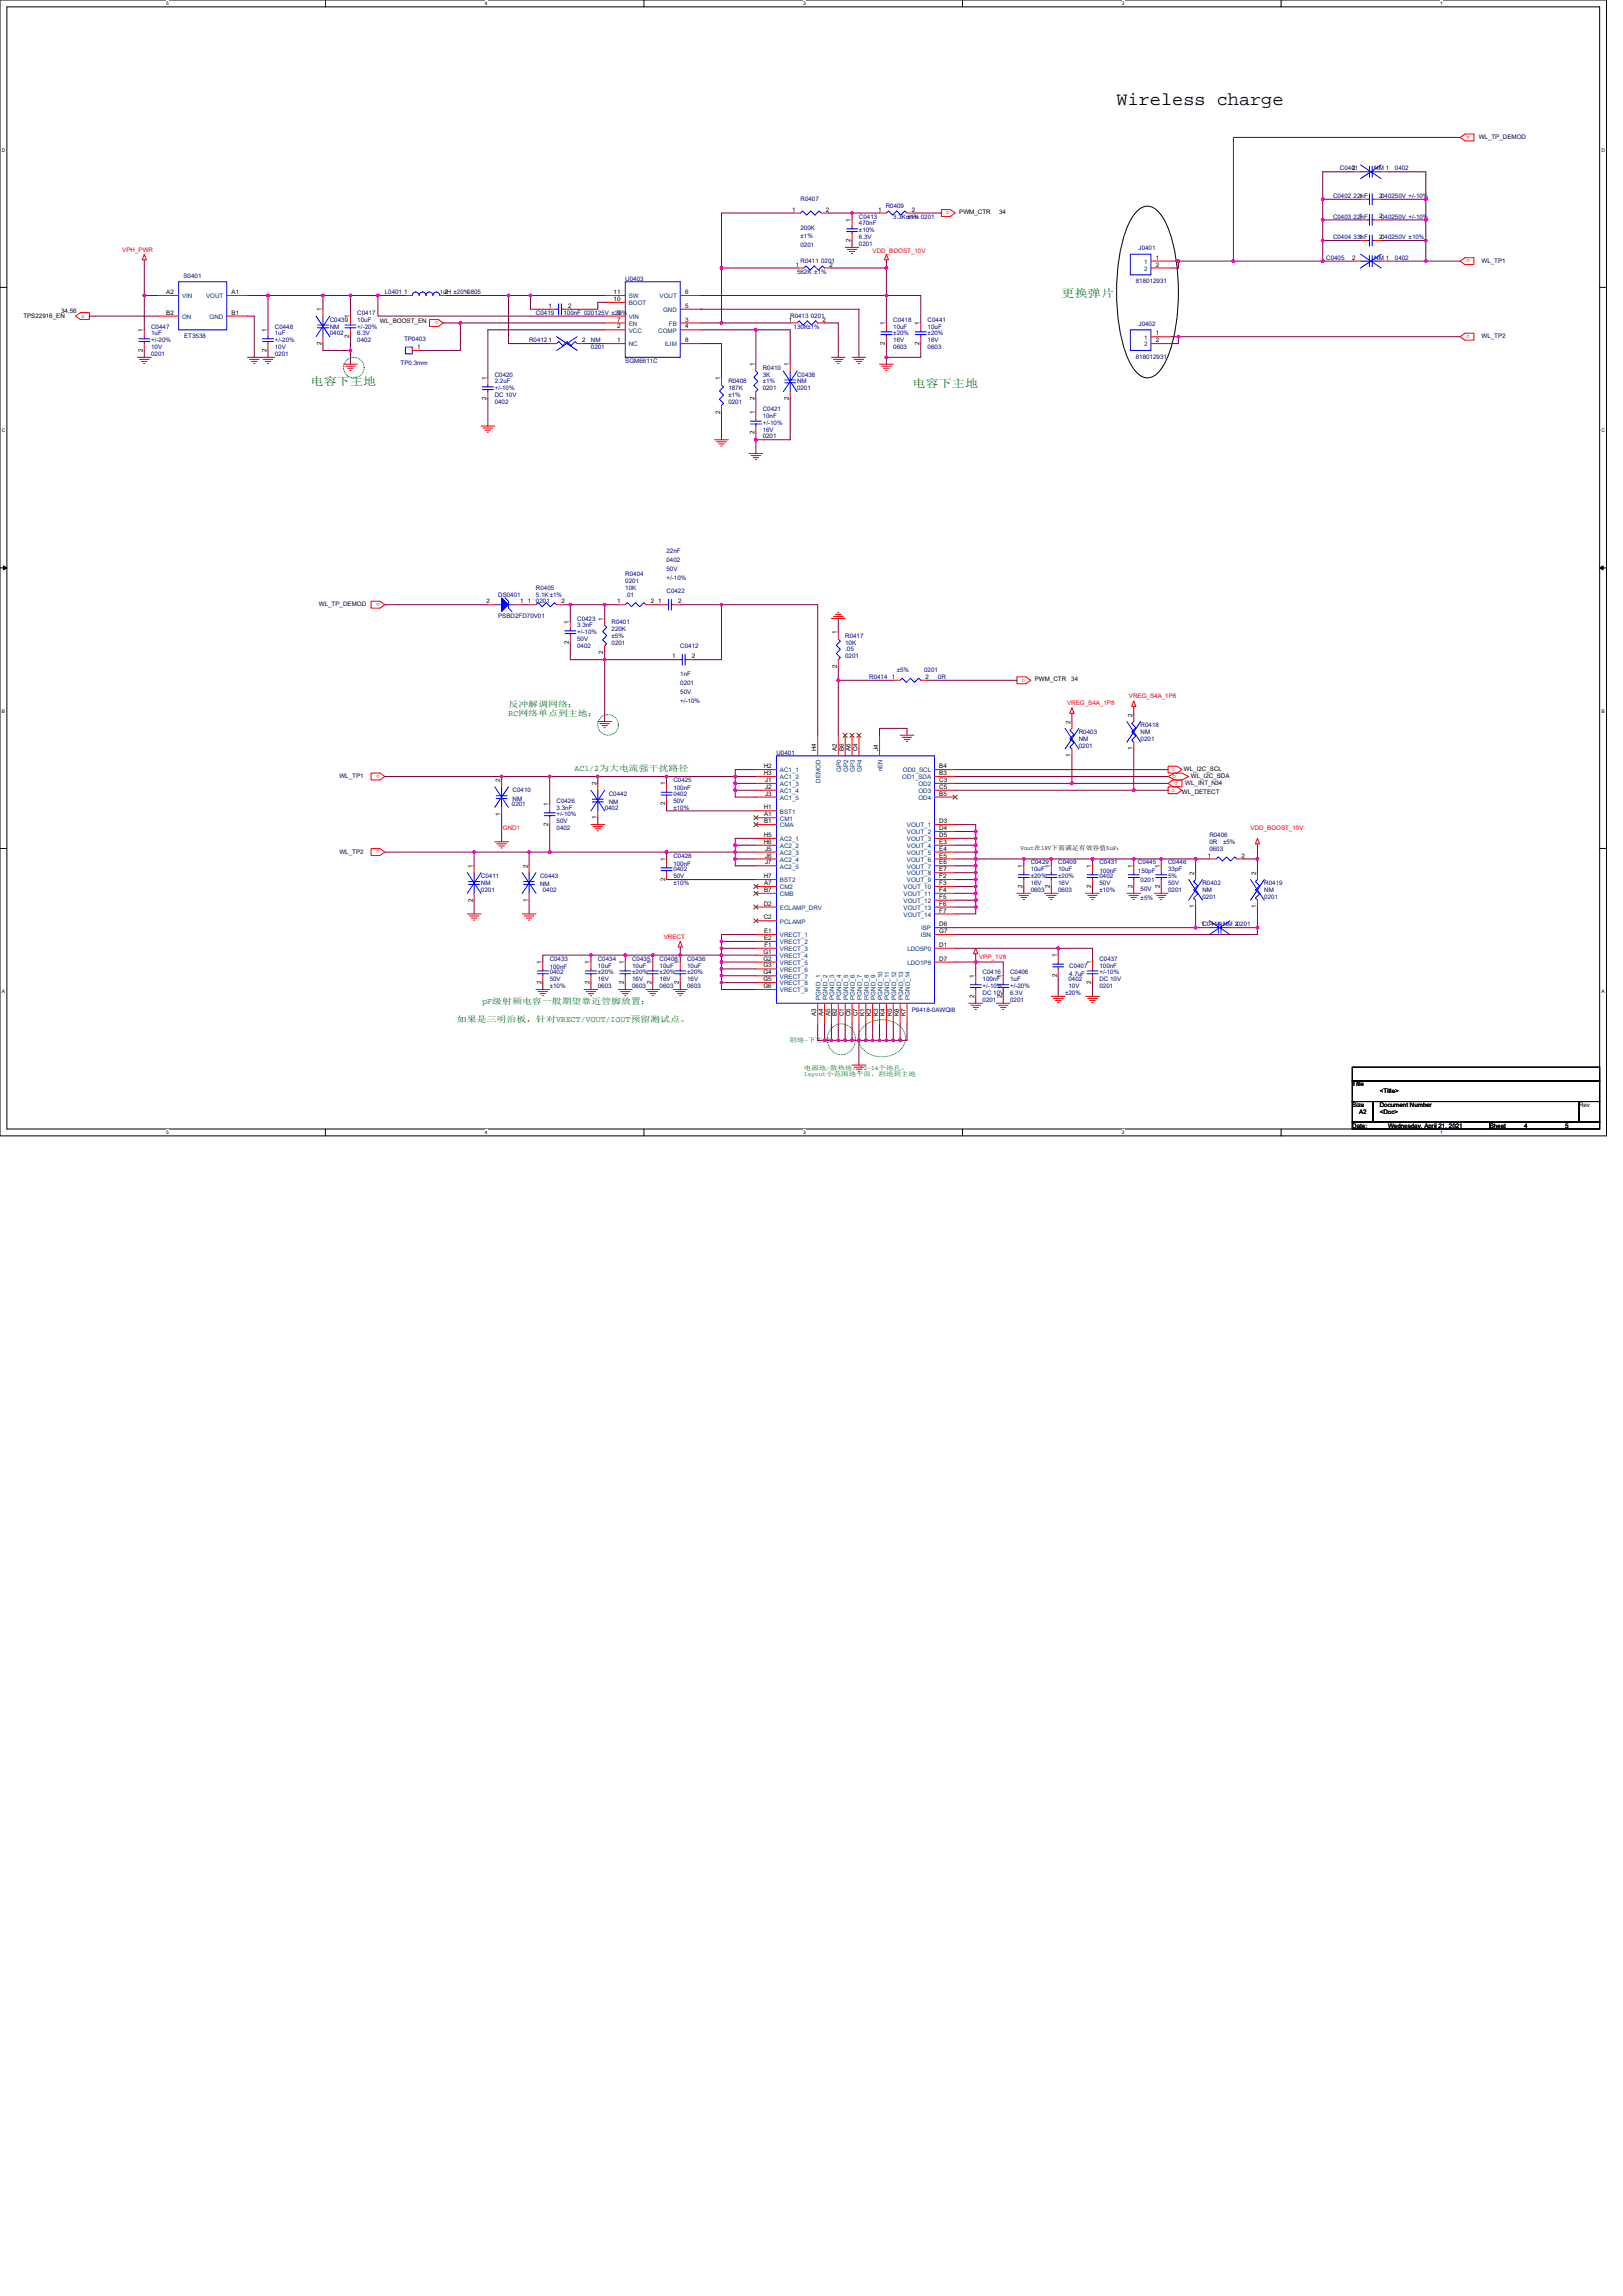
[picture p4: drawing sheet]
<svg xmlns="http://www.w3.org/2000/svg" width="210mm" height="297mm" viewBox="0 0 210 297" stroke-linecap="round" stroke-linejoin="round" font-family="sans-serif">
<defs><g id="words">
<text font-size="2.4" x="144.5" y="13.6">Wireless charge</text>
<g font-size="1.4" fill="#008000">
<text x="137.4" y="38.5">更换弹片</text>
<text x="40.2" y="49.9">电容下主地</text>
<text x="118.1" y="50">电容下主地</text>
</g>
<g font-size="1.1" fill="#008000">
<text x="65.8" y="91.5">反冲解调网络；</text>
<text x="65.8" y="92.6">RC网络单点到主地；</text>
<text x="74.3" y="99.8">AC1/2为大电流强干扰路径</text>
<text x="62.4" y="129.9">pF级射频电容一般期望靠近管脚放置；</text>
<text x="59.1" y="132.2">如果是三明治板，针对VRECT/VOUT/IOUT预留测试点。</text>
</g>
<g font-size=".8" fill="#f00">
<text x="190.2" y="17.6" transform="rotate(-180 190.2 17.6)">o</text>
<text x="122.9" y="27.3" transform="rotate(-180 122.9 27.3)">o</text>
<text x="15.8" y="32.5">VPH_PWR</text>
<text x="112.9" y="32.7">VDD_BOOST_10V</text>
<text x="190.2" y="33.6" transform="rotate(-180 190.2 33.6)">o</text>
<text x="10.5" y="41.1">o</text>
<text x="56.7" y="41.6" transform="rotate(-180 56.7 41.6)">o</text>
<text x="190.2" y="43.3" transform="rotate(-180 190.2 43.3)">o</text>
<text x="49.2" y="78" transform="rotate(-180 49.2 78)">o</text>
<text x="132.6" y="87.8" transform="rotate(-180 132.6 87.8)">o</text>
<text x="138.1" y="91.2">VREG_S4A_1P8</text>
<text x="146.1" y="90.3">VREG_S4A_1P8</text>
<text x="49.2" y="100.2" transform="rotate(-180 49.2 100.2)">o</text>
<text x="151.6" y="99.8">o</text>
<text x="151.8" y="100.7">o</text>
<text x="152.4" y="101.1" transform="rotate(-180 152.4 101.1)">o</text>
<text x="65.1" y="107.4">GND1</text>
<text x="151.6" y="102.4">o</text>
<text x="161.8" y="107.4">VDD_BOOST_10V</text>
<text x="49.2" y="110" transform="rotate(-180 49.2 110)">o</text>
<text x="85.9" y="121.4">VRECT</text>
<text x="126.7" y="124">VPP_1V8</text>
</g>
<g font-size=".8" fill="#000040">
<text x="191.3" y="18">WL_TP_DEMOD</text>
<text x="191.7" y="34">WL_TP1</text>
<text x="191.7" y="43.7">WL_TP2</text>
<text x="41.2" y="78.4">WL_TP_DEMOD</text>
<text x="43.9" y="100.6">WL_TP1</text>
<text x="153.4" y="101.5">WL_INT_N34</text>
<text x="43.9" y="110.4">WL_TP2</text>
</g>
<g font-size=".8" fill="#000080">
<text x="173.4" y="22.1">C0401</text>
<text x="177.8" y="22.1">NM 1</text>
<text x="180.5" y="22.1">0402</text>
<text x="103.6" y="26.1">R0407</text>
<text x="103.6" y="29.7">200K</text>
<text x="111.1" y="28.3">C0413</text>
<text x="111.1" y="29.2">470nF</text>
<text x="114.6" y="26.9">R0409</text>
<text x="115.6" y="28.3">3.3Kohm</text>
<text x="117.3" y="28.3">±1% 0201</text>
<text x="172.5" y="28.3">C0403 22nF</text>
<text x="172.5" y="25.6">C0402 22nF</text>
<text x="23.7" y="35.9">S0401</text>
<text x="103.1" y="35.4">562K ±1%</text>
<text x="103.6" y="30.9">±1%</text>
<text x="103.6" y="32">0201</text>
<text x="103.6" y="34.1">R0411</text>
<text x="106.2" y="34.1">0201</text>
<text x="111.1" y="31.8">0201</text>
<text x="111.1" y="30.9">6.3V</text>
<text x="111.1" y="30.1">±10%</text>
<text x="147.3" y="32.4">J0401</text>
<text x="171.6" y="33.6">C0405</text>
<text x="172.5" y="30.9">C0404 33nF</text>
<text x="177.8" y="33.6">NM 1</text>
<text x="180.5" y="33.6">0402</text>
<text x="42.7" y="41.6">C0439</text>
<text x="46.2" y="40.7">C0417</text>
<text x="46.2" y="41.6">10uF</text>
<text x="49.8" y="38.1">L0401</text>
<text x="56.9" y="38.1">1uH ±20%0805</text>
<text x="69.3" y="40.7">C0419</text>
<text x="72.9" y="40.7">100nF 020125V ±20%</text>
<text x="80.9" y="36.4">U0403</text>
<text x="102.2" y="41.2">R0413</text>
<text x="104.9" y="41.2">0201</text>
<text x="115.6" y="41.6">C0418</text>
<text x="120" y="41.6">C0441</text>
<text x="147" y="36.6">818012931</text>
<text x="19.6" y="42.5">C0447</text>
<text x="19.6" y="43.4">1uF</text>
<text x="19.6" y="46.1">0201</text>
<text x="19.6" y="45.2">10V</text>
<text x="19.6" y="44.3">+/-20%</text>
<text x="23.8" y="43.7">ET3538</text>
<text x="35.6" y="42.5">C0448</text>
<text x="35.6" y="43.4">1uF</text>
<text x="35.6" y="46.1">0201</text>
<text x="35.6" y="45.2">10V</text>
<text x="35.6" y="44.3">+/-20%</text>
<text x="42.7" y="42.5">NM</text>
<text x="42.7" y="43.4">0402</text>
<text x="46.2" y="44.3">0402</text>
<text x="46.2" y="43.4">6.3V</text>
<text x="46.2" y="42.5">+/-20%</text>
<text x="51.8" y="47.2">TP0.3mm</text>
<text x="52.3" y="44.1">TP0403</text>
<text x="68.5" y="44.3">R04121</text>
<text x="76.5" y="44.3">NM</text>
<text x="76.5" y="45.2">0201</text>
<text x="80.9" y="46.9">SGM6611C</text>
<text x="98.7" y="47.8">R0410</text>
<text x="102.7" y="42.5">130K±1%</text>
<text x="115.6" y="42.5">10uF</text>
<text x="115.6" y="45.2">0603</text>
<text x="115.6" y="44.3">16V</text>
<text x="115.6" y="43.4">±20%</text>
<text x="120" y="42.5">10uF</text>
<text x="120" y="45.2">0603</text>
<text x="120" y="44.3">16V</text>
<text x="120" y="43.4">±20%</text>
<text x="147" y="46.4">818012931</text>
<text x="147.3" y="42.1">J0402</text>
<text x="64" y="48.7">C0420</text>
<text x="64" y="49.6">2.2uF</text>
<text x="64" y="52.3">0402</text>
<text x="64" y="51.4">DC 10V</text>
<text x="64" y="50.5">+/-10%</text>
<text x="94.2" y="49.6">R0408</text>
<text x="94.2" y="50.5">187K</text>
<text x="94.2" y="51.4">±1%</text>
<text x="94.2" y="52.3">0201</text>
<text x="98.7" y="53.2">C0421</text>
<text x="98.7" y="48.7">3K</text>
<text x="98.7" y="49.6">±1%</text>
<text x="98.7" y="50.5">0201</text>
<text x="103.1" y="48.7">C0438</text>
<text x="103.1" y="49.6">NM</text>
<text x="103.1" y="50.5">0201</text>
<text x="98.7" y="54.1">10nF</text>
<text x="98.7" y="56.7">0201</text>
<text x="98.7" y="55.8">16V</text>
<text x="98.7" y="54.9">+/-10%</text>
<text x="86.2" y="71.6">22nF</text>
<text x="64.5" y="77.3">DS0401</text>
<text x="69.3" y="76.3">R0405</text>
<text x="69.3" y="77.2">5.1K±1%</text>
<text x="80.9" y="74.5">R0404</text>
<text x="80.9" y="76.3">10K</text>
<text x="80.9" y="77.2">.01</text>
<text x="80.9" y="75.4">0201</text>
<text x="86.2" y="76.7">C0422</text>
<text x="86.2" y="72.7">0402</text>
<text x="86.2" y="73.9">50V</text>
<text x="86.2" y="75">+/-10%</text>
<text x="64.5" y="79.9">PSBD2FD70V01</text>
<text x="69.3" y="78.1">0201</text>
<text x="74.7" y="80.3">C0423</text>
<text x="74.7" y="81.2">3.3nF</text>
<text x="74.7" y="83.8">0402</text>
<text x="74.7" y="82.9">50V</text>
<text x="74.7" y="82.1">+/-10%</text>
<text x="79.1" y="80.7">R0401</text>
<text x="79.1" y="81.6">220K</text>
<text x="79.1" y="82.5">±5%</text>
<text x="79.1" y="83.4">0201</text>
<text x="88" y="83.8">C0412</text>
<text x="109.3" y="82.5">R0417</text>
<text x="109.3" y="83.4">10K</text>
<text x="88" y="87.5">1nF</text>
<text x="88" y="88.6">0201</text>
<text x="88" y="89.8">50V</text>
<text x="109.3" y="84.3">.05</text>
<text x="109.3" y="85.2">0201</text>
<text x="112.5" y="87.8">R0414</text>
<text x="116" y="87">±5%</text>
<text x="119.6" y="87">0201</text>
<text x="121.3" y="87.8">0R</text>
<text x="88" y="90.9">+/-10%</text>
<text x="139.6" y="95">R0403</text>
<text x="139.6" y="95.8">NM</text>
<text x="147.6" y="94.1">R0418</text>
<text x="147.6" y="95">NM</text>
<text x="147.6" y="95.8">0201</text>
<text x="87.1" y="101.2">C0425</text>
<text x="100.5" y="97.7">U0401</text>
<text x="139.6" y="96.7">0201</text>
<text x="66.2" y="104.3">0201</text>
<text x="66.3" y="102.5">C0410</text>
<text x="66.3" y="103.6">NM</text>
<text x="72" y="103.8">C0426</text>
<text x="72" y="104.7">3.3nF</text>
<text x="72" y="107.4">0402</text>
<text x="72" y="106.5">50V</text>
<text x="72" y="105.6">+/-10%</text>
<text x="78.2" y="104.7">0402</text>
<text x="78.8" y="103">C0442</text>
<text x="78.8" y="104">NM</text>
<text x="87.1" y="102.2">100nF</text>
<text x="87.1" y="103">0402</text>
<text x="87.1" y="103.8">50V</text>
<text x="87.1" y="104.7">±10%</text>
<text x="62.2" y="113.6">C0411</text>
<text x="69.9" y="113.6">C0443</text>
<text x="87.1" y="111">C0428</text>
<text x="87.1" y="112">100nF</text>
<text x="87.1" y="112.7">0402</text>
<text x="87.1" y="113.6">50V</text>
<text x="133.3" y="111.8">C0429</text>
<text x="133.3" y="112.7">10uF</text>
<text x="133.3" y="113.6">±20%</text>
<text x="136.9" y="111.8">C0409</text>
<text x="136.9" y="112.7">10uF</text>
<text x="136.9" y="113.6">±20%</text>
<text x="142.2" y="111.8">C0431</text>
<text x="142.2" y="112.9">100nF</text>
<text x="142.2" y="113.6">0402</text>
<text x="147.2" y="111.8">C0445</text>
<text x="147.2" y="112.9">150pF</text>
<text x="151.1" y="111.8">C0446</text>
<text x="151.1" y="112.7">33pF</text>
<text x="151.1" y="113.6">5%</text>
<text x="156.5" y="108.3">R0406</text>
<text x="156.5" y="109.2">0R</text>
<text x="156.5" y="110.1">0603</text>
<text x="158.2" y="109.2">±5%</text>
<text x="62.2" y="114.5">NM</text>
<text x="62.2" y="115.4">0201</text>
<text x="69.9" y="114.7">NM</text>
<text x="70.2" y="115.4">0402</text>
<text x="87.1" y="114.5">±10%</text>
<text x="133.3" y="115.4">0603</text>
<text x="133.3" y="114.5">16V</text>
<text x="136.9" y="115.4">0603</text>
<text x="136.9" y="114.5">16V</text>
<text x="142.2" y="114.5">50V</text>
<text x="142.2" y="115.4">±10%</text>
<text x="147.6" y="114.1">0201</text>
<text x="147.6" y="115.2">50V</text>
<text x="147.6" y="116.4">±5%</text>
<text x="151.1" y="115.4">0201</text>
<text x="151.1" y="114.5">50V</text>
<text x="155.6" y="114.5">R0402</text>
<text x="155.6" y="115.4">NM</text>
<text x="155.6" y="116.3">0201</text>
<text x="163.6" y="114.5">R0419</text>
<text x="163.6" y="115.4">NM</text>
<text x="163.6" y="116.3">0201</text>
<text x="71.1" y="124.3">C0433</text>
<text x="71.1" y="125.4">100nF</text>
<text x="77.3" y="124.3">C0434</text>
<text x="77.3" y="125.2">10uF</text>
<text x="81.8" y="124.3">C0435</text>
<text x="81.8" y="125.2">10uF</text>
<text x="85.3" y="124.3">C0408</text>
<text x="85.3" y="125.2">10uF</text>
<text x="88.9" y="124.3">C0436</text>
<text x="88.9" y="125.2">10uF</text>
<text x="138.3" y="125.2">C0407</text>
<text x="142.2" y="124.3">C0437</text>
<text x="142.2" y="125.2">100nF</text>
<text x="71.1" y="126.1">0402</text>
<text x="71.1" y="127">50V</text>
<text x="71.1" y="127.8">±10%</text>
<text x="77.3" y="127.8">0603</text>
<text x="77.3" y="127">16V</text>
<text x="77.3" y="126.1">±20%</text>
<text x="81.8" y="127.8">0603</text>
<text x="81.8" y="127">16V</text>
<text x="81.8" y="126.1">±20%</text>
<text x="85.3" y="127.8">0603</text>
<text x="85.3" y="127">16V</text>
<text x="85.3" y="126.1">±20%</text>
<text x="88.9" y="127.8">0603</text>
<text x="88.9" y="127">16V</text>
<text x="88.9" y="126.1">±20%</text>
<text x="118" y="130.9">P9418-0AWQI8</text>
<text x="127.1" y="126.1">C0416</text>
<text x="127.1" y="127">100nF</text>
<text x="127.1" y="129.6">0201</text>
<text x="127.1" y="128.7">DC 10V</text>
<text x="127.1" y="127.8">+/-10%</text>
<text x="130.7" y="126.1">C0406</text>
<text x="130.7" y="127">1uF</text>
<text x="130.7" y="129.6">0201</text>
<text x="130.7" y="128.7">6.3V</text>
<text x="130.7" y="127.8">+/-20%</text>
<text x="137.8" y="128.7">±20%</text>
<text x="138.2" y="127">0402</text>
<text x="138.2" y="127.8">10V</text>
<text x="138.3" y="126.2">4.7uF</text>
<text x="142.2" y="127.8">0201</text>
<text x="142.2" y="127">DC 10V</text>
<text x="142.2" y="126.1">+/-10%</text>
</g>
<g font-size=".8">
<text x="175" y="22">2</text>
<text x="102.5" y="27.4">1</text>
<text x="106.9" y="27.4">2</text>
<text x="110.1" y="28.7" transform="rotate(-90 110.1 28.7)">1</text>
<text x="113.6" y="27.4">1</text>
<text x="118" y="27.4">2</text>
<text x="124.1" y="27.7">PWM_CTR</text>
<text x="129.3" y="27.7">34</text>
<text x="175.8" y="28.3">1</text>
<text x="175.8" y="25.6">1</text>
<text x="178.4" y="28.3">2040250V +/-10%</text>
<text x="178.4" y="25.6">2040250V +/-10%</text>
<text x="102.9" y="34.5">1</text>
<text x="107.3" y="34.5">2</text>
<text x="110.1" y="31.3" transform="rotate(-90 110.1 31.3)">2</text>
<text x="149.5" y="33.6">1</text>
<text x="149.5" y="34.5">2</text>
<text x="175" y="33.6">2</text>
<text x="175.8" y="30.9">1</text>
<text x="178.4" y="30.9">2040250V ±10%</text>
<text x="3" y="41.2">TPS22916_EN</text>
<text x="7.9" y="40.5">34,56</text>
<text x="21.5" y="38">A2</text>
<text x="21.5" y="40.7">B2</text>
<text x="30" y="40.7">B1</text>
<text x="30" y="38">A1</text>
<text x="41.6" y="40.3" transform="rotate(-90 41.6 40.3)">1</text>
<text x="45.2" y="41.2" transform="rotate(-90 45.2 41.2)">1</text>
<text x="49.2" y="41.8">WL_BOOST_EN</text>
<text x="52.3" y="38">1</text>
<text x="57.5" y="38">2</text>
<text x="70.9" y="39.8">1</text>
<text x="73.5" y="39.8">2</text>
<text x="79.4" y="38.9">10</text>
<text x="79.4" y="38">11</text>
<text x="79.8" y="41.6">7</text>
<text x="79.8" y="40.7">9</text>
<text x="88.6" y="39.8">5</text>
<text x="88.6" y="41.6">3</text>
<text x="88.6" y="38">6</text>
<text x="102.1" y="41.6">1</text>
<text x="106.4" y="41.6">2</text>
<text x="18.5" y="45.5" transform="rotate(-90 18.5 45.5)">2</text>
<text x="18.5" y="42.9" transform="rotate(-90 18.5 42.9)">1</text>
<text x="34.5" y="45.5" transform="rotate(-90 34.5 45.5)">2</text>
<text x="34.5" y="42.9" transform="rotate(-90 34.5 42.9)">1</text>
<text x="41.6" y="44.6" transform="rotate(-90 41.6 44.6)">2</text>
<text x="45.2" y="43.7" transform="rotate(-90 45.2 43.7)">2</text>
<text x="54" y="45.2">1</text>
<text x="75.3" y="44.3">2</text>
<text x="79.8" y="44.3">1</text>
<text x="79.8" y="42.5">2</text>
<text x="88.6" y="42.5">4</text>
<text x="88.6" y="44.3">8</text>
<text x="97.6" y="47.4" transform="rotate(-90 97.6 47.4)">1</text>
<text x="102.1" y="47.4" transform="rotate(-90 102.1 47.4)">1</text>
<text x="114.5" y="44.6" transform="rotate(-90 114.5 44.6)">2</text>
<text x="114.5" y="42" transform="rotate(-90 114.5 42)">1</text>
<text x="118.9" y="44.6" transform="rotate(-90 118.9 44.6)">2</text>
<text x="118.9" y="42" transform="rotate(-90 118.9 42)">1</text>
<text x="149.5" y="43.4">1</text>
<text x="149.5" y="44.3">2</text>
<text x="62.9" y="51.7" transform="rotate(-90 62.9 51.7)">2</text>
<text x="62.9" y="49.2" transform="rotate(-90 62.9 49.2)">1</text>
<text x="93.2" y="53.5" transform="rotate(-90 93.2 53.5)">2</text>
<text x="93.2" y="49.2" transform="rotate(-90 93.2 49.2)">1</text>
<text x="97.6" y="53.6" transform="rotate(-90 97.6 53.6)">1</text>
<text x="97.6" y="51.7" transform="rotate(-90 97.6 51.7)">2</text>
<text x="102.1" y="51.7" transform="rotate(-90 102.1 51.7)">2</text>
<text x="97.6" y="56.2" transform="rotate(-90 97.6 56.2)">2</text>
<text x="62.9" y="78">2</text>
<text x="67.3" y="78">1</text>
<text x="68.3" y="78">1</text>
<text x="72.6" y="78">2</text>
<text x="73.6" y="83.3" transform="rotate(-90 73.6 83.3)">2</text>
<text x="73.6" y="80.7" transform="rotate(-90 73.6 80.7)">1</text>
<text x="78" y="80.3" transform="rotate(-90 78 80.3)">1</text>
<text x="79.8" y="78">1</text>
<text x="84.2" y="78">2</text>
<text x="85.2" y="78">1</text>
<text x="87.7" y="78">2</text>
<text x="108.3" y="82.1" transform="rotate(-90 108.3 82.1)">1</text>
<text x="78" y="84.6" transform="rotate(-90 78 84.6)">2</text>
<text x="86.9" y="85.2">1</text>
<text x="89.5" y="85.2">2</text>
<text x="108.3" y="86.4" transform="rotate(-90 108.3 86.4)">2</text>
<text x="115.4" y="87.8">1</text>
<text x="119.7" y="87.8">2</text>
<text x="133.9" y="88.1">PWM_CTR</text>
<text x="138.6" y="88.1">34</text>
<text x="138.5" y="93.6" transform="rotate(-90 138.5 93.6)">2</text>
<text x="146.5" y="92.7" transform="rotate(-90 146.5 92.7)">2</text>
<text x="64.7" y="101.2" transform="rotate(-90 64.7 101.2)">2</text>
<text x="77.2" y="101.6" transform="rotate(-90 77.2 101.6)">2</text>
<text x="86" y="101.6" transform="rotate(-90 86 101.6)">1</text>
<text x="98.8" y="99.4">H2</text>
<text x="98.8" y="100.3">H3</text>
<text x="99" y="101.2">J1</text>
<text x="105.6" y="97.2" transform="rotate(-90 105.6 97.2)">H4</text>
<text x="108.3" y="97.2" transform="rotate(-90 108.3 97.2)">A2</text>
<text x="109.2" y="97.2" transform="rotate(-90 109.2 97.2)">B6</text>
<text x="110.1" y="97.2" transform="rotate(-90 110.1 97.2)">A6</text>
<text x="110.9" y="97.2" transform="rotate(-90 110.9 97.2)">C4</text>
<text x="113.6" y="97.2" transform="rotate(-90 113.6 97.2)">J4</text>
<text x="121.5" y="100.3">B3</text>
<text x="121.5" y="101.2">C3</text>
<text x="121.5" y="99.4">B4</text>
<text x="138.5" y="98" transform="rotate(-90 138.5 98)">1</text>
<text x="146.5" y="97.1" transform="rotate(-90 146.5 97.1)">1</text>
<text x="153.2" y="99.8">WL_I2C_SCL</text>
<text x="154.1" y="100.6">WL_I2C_SDA</text>
<text x="64.7" y="105.5" transform="rotate(-90 64.7 105.5)">1</text>
<text x="70.9" y="106.9" transform="rotate(-90 70.9 106.9)">2</text>
<text x="70.9" y="104.3" transform="rotate(-90 70.9 104.3)">1</text>
<text x="77.2" y="106" transform="rotate(-90 77.2 106)">1</text>
<text x="86" y="104.2" transform="rotate(-90 86 104.2)">2</text>
<text x="98.8" y="104.7">H1</text>
<text x="98.9" y="105.6">A1</text>
<text x="98.9" y="106.5">B1</text>
<text x="99" y="102.1">J2</text>
<text x="99" y="102.9">J3</text>
<text x="121.5" y="106.5">D3</text>
<text x="121.5" y="107.4">D4</text>
<text x="121.5" y="102.9">B5</text>
<text x="121.5" y="102.1">C5</text>
<text x="152.9" y="102.8">WL_DETECT</text>
<text x="61.2" y="112.3" transform="rotate(-90 61.2 112.3)">1</text>
<text x="68.3" y="112.3" transform="rotate(-90 68.3 112.3)">2</text>
<text x="86" y="114" transform="rotate(-90 86 114)">2</text>
<text x="86" y="111.4" transform="rotate(-90 86 111.4)">1</text>
<text x="98.8" y="108.3">H5</text>
<text x="98.8" y="109.2">H6</text>
<text x="98.8" y="113.6">H7</text>
<text x="99" y="110.1">J5</text>
<text x="99" y="110.9">J6</text>
<text x="99" y="111.8">J7</text>
<text x="121.5" y="108.3">D5</text>
<text x="121.5" y="109.2">E3</text>
<text x="121.5" y="110.1">E4</text>
<text x="121.5" y="110.9">E5</text>
<text x="121.5" y="111.8">E6</text>
<text x="121.5" y="112.7">E7</text>
<text x="121.5" y="113.6">F2</text>
<text x="132" y="110">Vout在19V下需满足有效容值5uF；</text>
<text x="132.3" y="112.3" transform="rotate(-90 132.3 112.3)">1</text>
<text x="135.8" y="112.3" transform="rotate(-90 135.8 112.3)">1</text>
<text x="141.2" y="112.3" transform="rotate(-90 141.2 112.3)">1</text>
<text x="146.5" y="112.3" transform="rotate(-90 146.5 112.3)">1</text>
<text x="150.1" y="112.3" transform="rotate(-90 150.1 112.3)">1</text>
<text x="154.5" y="113.2" transform="rotate(-90 154.5 113.2)">2</text>
<text x="156.3" y="110.9">1</text>
<text x="160.6" y="110.9">2</text>
<text x="162.5" y="113.2" transform="rotate(-90 162.5 113.2)">2</text>
<text x="61.2" y="116.6" transform="rotate(-90 61.2 116.6)">2</text>
<text x="68.3" y="116.6" transform="rotate(-90 68.3 116.6)">1</text>
<text x="98.8" y="118.9">C2</text>
<text x="98.8" y="117.2">D2</text>
<text x="98.9" y="114.5">A7</text>
<text x="98.9" y="115.4">B7</text>
<text x="121.5" y="119.8">D6</text>
<text x="121.5" y="114.5">F3</text>
<text x="121.5" y="115.4">F4</text>
<text x="121.5" y="116.3">F5</text>
<text x="121.5" y="117.2">F6</text>
<text x="121.5" y="118.1">F7</text>
<text x="132.3" y="114.9" transform="rotate(-90 132.3 114.9)">2</text>
<text x="135.8" y="114.9" transform="rotate(-90 135.8 114.9)">2</text>
<text x="141.2" y="114.9" transform="rotate(-90 141.2 114.9)">2</text>
<text x="146.5" y="114.9" transform="rotate(-90 146.5 114.9)">2</text>
<text x="150.1" y="114.9" transform="rotate(-90 150.1 114.9)">2</text>
<text x="154.5" y="117.5" transform="rotate(-90 154.5 117.5)">1</text>
<text x="155.4" y="119.8">1C0444 NM 0201</text>
<text x="159.8" y="119.8">2</text>
<text x="162.5" y="117.5" transform="rotate(-90 162.5 117.5)">1</text>
<text x="70" y="124.7" transform="rotate(-90 70 124.7)">1</text>
<text x="76.3" y="124.7" transform="rotate(-90 76.3 124.7)">1</text>
<text x="80.7" y="124.7" transform="rotate(-90 80.7 124.7)">1</text>
<text x="84.3" y="124.7" transform="rotate(-90 84.3 124.7)">1</text>
<text x="87.8" y="124.7" transform="rotate(-90 87.8 124.7)">1</text>
<text x="98.8" y="123.4">G1</text>
<text x="98.8" y="124.3">G2</text>
<text x="98.8" y="125.2">G3</text>
<text x="98.9" y="120.7">E1</text>
<text x="98.9" y="121.6">E2</text>
<text x="98.9" y="122.5">F1</text>
<text x="121.5" y="122.5">D1</text>
<text x="121.5" y="124.3">D7</text>
<text x="121.5" y="120.7">G7</text>
<text x="136.7" y="123.8" transform="rotate(-90 136.7 123.8)">1</text>
<text x="141.2" y="124.7" transform="rotate(-90 141.2 124.7)">1</text>
<text x="70" y="127.3" transform="rotate(-90 70 127.3)">2</text>
<text x="76.3" y="127.3" transform="rotate(-90 76.3 127.3)">2</text>
<text x="80.7" y="127.3" transform="rotate(-90 80.7 127.3)">2</text>
<text x="84.3" y="127.3" transform="rotate(-90 84.3 127.3)">2</text>
<text x="87.8" y="127.3" transform="rotate(-90 87.8 127.3)">2</text>
<text x="98.8" y="126.1">G4</text>
<text x="98.8" y="126.9">G5</text>
<text x="98.8" y="127.8">G6</text>
<text x="105.6" y="131.4" transform="rotate(-90 105.6 131.4)">A3</text>
<text x="106.5" y="131.4" transform="rotate(-90 106.5 131.4)">A4</text>
<text x="107.4" y="131.4" transform="rotate(-90 107.4 131.4)">A5</text>
<text x="108.3" y="131.4" transform="rotate(-90 108.3 131.4)">B2</text>
<text x="109.2" y="131.5" transform="rotate(-90 109.2 131.5)">C1</text>
<text x="110.1" y="131.5" transform="rotate(-90 110.1 131.5)">C6</text>
<text x="110.9" y="131.5" transform="rotate(-90 110.9 131.5)">C7</text>
<text x="111.8" y="131.4" transform="rotate(-90 111.8 131.4)">K1</text>
<text x="112.7" y="131.4" transform="rotate(-90 112.7 131.4)">K2</text>
<text x="113.6" y="131.4" transform="rotate(-90 113.6 131.4)">K3</text>
<text x="114.5" y="131.4" transform="rotate(-90 114.5 131.4)">K4</text>
<text x="115.4" y="131.4" transform="rotate(-90 115.4 131.4)">K5</text>
<text x="116.3" y="131.4" transform="rotate(-90 116.3 131.4)">K6</text>
<text x="117.2" y="131.4" transform="rotate(-90 117.2 131.4)">K7</text>
<text x="126.1" y="129.1" transform="rotate(-90 126.1 129.1)">2</text>
<text x="126.1" y="126.5" transform="rotate(-90 126.1 126.5)">1</text>
<text x="129.6" y="129.1" transform="rotate(-90 129.6 129.1)">2</text>
<text x="129.6" y="126.5" transform="rotate(-90 129.6 126.5)">1</text>
<text x="136.7" y="126.4" transform="rotate(-90 136.7 126.4)">2</text>
<text x="141.2" y="127.3" transform="rotate(-90 141.2 127.3)">2</text>
<text x="175" y="140.6">Title</text>
<text x="175" y="143.2">Size</text>
<text x="178.5" y="143.2">Document Number</text>
<text x="178.5" y="141.4">&lt;Title&gt;</text>
<text x="204.3" y="143.2">Rev</text>
<text x="175" y="145.9">Date:</text>
<text x="175.8" y="144.1">A2</text>
<text x="178.5" y="144.1">&lt;Doc&gt;</text>
<text x="179.6" y="145.9">Wednesday, April 21, 2021</text>
<text x="192.7" y="145.9">Sheet</text>
<text x="197.2" y="145.9">4</text>
<text x="202.5" y="145.9">5</text>
</g>
<g font-size=".8" fill="#004080">
<text x="148" y="34.1">1</text>
<text x="148" y="35">2</text>
<text x="23.6" y="38.6">VIN</text>
<text x="23.6" y="41.3">ON</text>
<text x="26.7" y="38.6">VOUT</text>
<text x="27.1" y="41.3">GND</text>
<text x="81.3" y="41.3">VIN</text>
<text x="81.3" y="39.5">BOOT</text>
<text x="81.3" y="38.6">SW</text>
<text x="85.3" y="38.6">VOUT</text>
<text x="85.8" y="40.4">GND</text>
<text x="81.3" y="44.8">NC</text>
<text x="81.3" y="43">VCC</text>
<text x="81.3" y="42.1">EN</text>
<text x="85.2" y="43">COMP</text>
<text x="86" y="44.8">ILIM</text>
<text x="86.5" y="42.1">FB</text>
<text x="148" y="43.9">1</text>
<text x="148" y="44.8">2</text>
<text x="100.9" y="99.9">AC1_1</text>
<text x="100.9" y="100.8">AC1_2</text>
<text x="100.9" y="101.7">AC1_3</text>
<text x="106.2" y="101.2" transform="rotate(-90 106.2 101.2)">DEMOD</text>
<text x="108.8" y="99.9" transform="rotate(-90 108.8 99.9)">GP0</text>
<text x="109.7" y="99.9" transform="rotate(-90 109.7 99.9)">GP2</text>
<text x="110.6" y="99.9" transform="rotate(-90 110.6 99.9)">GP3</text>
<text x="111.5" y="99.9" transform="rotate(-90 111.5 99.9)">GP4</text>
<text x="114.2" y="99.8" transform="rotate(-90 114.2 99.8)">nEN</text>
<text x="116.7" y="100.8">OD1_SDA</text>
<text x="116.8" y="99.9">OD0_SCL</text>
<text x="118.8" y="101.7">OD2</text>
<text x="100.9" y="106.2">CM1</text>
<text x="100.9" y="107">CMA</text>
<text x="100.9" y="105.3">BST1</text>
<text x="100.9" y="102.6">AC1_4</text>
<text x="100.9" y="103.5">AC1_5</text>
<text x="117.3" y="107">VOUT_1</text>
<text x="117.3" y="107.9">VOUT_2</text>
<text x="118.8" y="103.5">OD4</text>
<text x="118.8" y="102.6">OD3</text>
<text x="100.9" y="108.8">AC2_1</text>
<text x="100.9" y="109.7">AC2_2</text>
<text x="100.9" y="110.6">AC2_3</text>
<text x="100.9" y="111.5">AC2_4</text>
<text x="100.9" y="112.4">AC2_5</text>
<text x="117.3" y="108.8">VOUT_3</text>
<text x="117.3" y="109.7">VOUT_4</text>
<text x="117.3" y="110.6">VOUT_5</text>
<text x="117.3" y="111.5">VOUT_6</text>
<text x="117.3" y="112.4">VOUT_7</text>
<text x="117.3" y="113.3">VOUT_8</text>
<text x="100.9" y="115">CM2</text>
<text x="100.9" y="115.9">CMB</text>
<text x="100.9" y="119.5">PCLAMP</text>
<text x="100.9" y="117.7">ECLAMP_DRV</text>
<text x="100.9" y="114.2">BST2</text>
<text x="116.9" y="115">VOUT_10</text>
<text x="116.9" y="115.9">VOUT_11</text>
<text x="116.9" y="116.8">VOUT_12</text>
<text x="116.9" y="117.7">VOUT_13</text>
<text x="116.9" y="118.6">VOUT_14</text>
<text x="117.3" y="114.2">VOUT_9</text>
<text x="100.9" y="121.3">VRECT_1</text>
<text x="100.9" y="122.2">VRECT_2</text>
<text x="100.9" y="123">VRECT_3</text>
<text x="100.9" y="123.9">VRECT_4</text>
<text x="100.9" y="124.8">VRECT_5</text>
<text x="100.9" y="125.7">VRECT_6</text>
<text x="117.4" y="123">LDO5P0</text>
<text x="117.4" y="124.8">LDO1P8</text>
<text x="119.1" y="121.3">ISN</text>
<text x="119.2" y="120.4">ISP</text>
<text x="100.9" y="126.6">VRECT_7</text>
<text x="100.9" y="127.5">VRECT_8</text>
<text x="100.9" y="128.4">VRECT_9</text>
<text x="106.2" y="129.3" transform="rotate(-90 106.2 129.3)">PGND_1</text>
<text x="107.1" y="129.3" transform="rotate(-90 107.1 129.3)">PGND_2</text>
<text x="107.9" y="129.3" transform="rotate(-90 107.9 129.3)">PGND_3</text>
<text x="108.8" y="129.3" transform="rotate(-90 108.8 129.3)">PGND_4</text>
<text x="109.7" y="129.3" transform="rotate(-90 109.7 129.3)">PGND_5</text>
<text x="110.6" y="129.3" transform="rotate(-90 110.6 129.3)">PGND_6</text>
<text x="111.5" y="129.3" transform="rotate(-90 111.5 129.3)">PGND_7</text>
<text x="112.4" y="129.3" transform="rotate(-90 112.4 129.3)">PGND_8</text>
<text x="113.3" y="129.3" transform="rotate(-90 113.3 129.3)">PGND_9</text>
<text x="114.2" y="129.3" transform="rotate(-90 114.2 129.3)">PGND_10</text>
<text x="115.1" y="129.3" transform="rotate(-90 115.1 129.3)">PGND_11</text>
<text x="115.9" y="129.3" transform="rotate(-90 115.9 129.3)">PGND_12</text>
<text x="116.8" y="129.3" transform="rotate(-90 116.8 129.3)">PGND_13</text>
<text x="117.7" y="129.3" transform="rotate(-90 117.7 129.3)">PGND_14</text>
</g>
<g font-size=".8" fill="#008000">
<text x="102.1" y="134.8">割地-下主地；</text>
<text x="104" y="138.4">电源地/散热地，12-14个地孔。</text>
<text x="104" y="139.2">layout小范围地平面，割地到主地</text>
</g>
<g font-size=".6">
<text x="21.5" y=".7">5</text>
<text x="62.7" y=".7">4</text>
<text x="103.9" y=".7">3</text>
<text x="145.1" y=".7">2</text>
<text x="186.3" y=".7">1</text>
<text x=".2" y="19.6">D</text>
<text x="207.2" y="19.6">D</text>
<text x=".2" y="55.9">C</text>
<text x="207.2" y="55.9">C</text>
<text x=".2" y="92.2">B</text>
<text x="207.2" y="92.2">B</text>
<text x=".2" y="128.5">A</text>
<text x="207.2" y="128.5">A</text>
<text x="21.5" y="146.7">5</text>
<text x="62.7" y="146.7">4</text>
<text x="103.9" y="146.7">3</text>
<text x="145.1" y="146.7">2</text>
<text x="186.3" y="146.7">1</text>
</g>
</g></defs>
<path d="M0 0h207.8v147h-207.8zM.9 .9h206.1v145.2h-206.1z" fill="none" stroke="#000" stroke-width=".13"/>
<g fill="#fff">
<path d="M21.5 .1h.4v.7h-.4z"/>
<path d="M21.5 146.2h.4v.7h-.4z"/>
</g>
<path d="M42.1 0v.9M42.1 146.1v.9" fill="none" stroke="#000" stroke-width=".13"/>
<g fill="#fff">
<path d="M62.7 .1h.4v.7h-.4z"/>
<path d="M62.7 146.2h.4v.7h-.4z"/>
</g>
<path d="M83.3 0v.9M83.3 146.1v.9" fill="none" stroke="#000" stroke-width=".13"/>
<g fill="#fff">
<path d="M103.9 .1h.4v.7h-.4z"/>
<path d="M103.9 146.2h.4v.7h-.4z"/>
</g>
<path d="M124.5 0v.9M124.5 146.1v.9" fill="none" stroke="#000" stroke-width=".13"/>
<g fill="#fff">
<path d="M145.1 .1h.4v.7h-.4z"/>
<path d="M145.1 146.2h.4v.7h-.4z"/>
</g>
<path d="M165.7 0v.9M165.7 146.1v.9" fill="none" stroke="#000" stroke-width=".13"/>
<g fill="#fff">
<path d="M186.3 .1h.4v.7h-.4z"/>
<path d="M186.3 146.2h.4v.7h-.4z"/>
<path d="M.2 19h.5v.7h-.5z"/>
<path d="M207.2 19h.4v.7h-.4z"/>
<path d="M.2 55.3h.5v.7h-.5z"/>
<path d="M207.2 55.3h.4v.7h-.4z"/>
</g>
<path d="M0 37.2h.9M207 37.2h.8" fill="none" stroke="#000" stroke-width=".13"/>
<g fill="#fff">
<path d="M.2 91.6h.4v.7h-.4z"/>
<path d="M207.2 91.6h.4v.7h-.4z"/>
</g>
<path d="M0 73.5h.9M207 73.5h.8" fill="none" stroke="#000" stroke-width=".13"/>
<path d="M.4 73.2l.5 .3-.5 .2zM207 73.5l.4-.3v.5z" fill="#000" stroke="#000" stroke-width=".13"/>
<g fill="#fff">
<path d="M.2 127.9h.4v.7h-.4z"/>
<path d="M207.2 127.9h.4v.7h-.4z"/>
</g>
<path d="M146.9 27.5a1.82 1.82 0 0 1 3.1 0 12.6 12.6 0 0 1 2.1 6 27.4 27.4 0 0 1-.8 12.1 6.3 6.3 0 0 1-1.8 2.9 1.74 1.74 0 0 1-2.6-.5 12.6 12.6 0 0 1-2.1-5.9 27.5 27.5 0 0 1 .8-12.2l.8-1.7zM0 109.8h.9M207 109.8h.8M175 138.1h32v1.7h-32zM175 139.8h32v2.7h-32zM175 142.5h2.6v2.7h-2.6zM175 145.2h17.7v.9h-17.7zM177.6 142.5h26.7v2.7h-26.7zM192.7 145.2h14.3v.9h-14.3zM204.3 142.5h2.7v2.7h-2.7z" fill="none" stroke="#000" stroke-width=".13"/>
<g fill="none" stroke="#008000" stroke-width=".13">
<path d="M107.6 133a1.85 1.85 0 0 1 2.3-.2 1.85 1.85 0 0 1 .7 2.2 1.81 1.81 0 0 1-2 1.4 1.81 1.81 0 0 1-1.6-1.9l.1-.6zM111.7 132.8a3.6 3.6 0 0 1 5.2 .5 2.17 2.17 0 0 1-1.5 3.2 3.3 3.3 0 0 1-4.3-1.6 2.01 2.01 0 0 1 .6-2.1z"/>
<circle cx="45.8" cy="47.6" r="1.33"/>
<circle cx="78.7" cy="93.8" r="1.33"/>
</g>
<g fill="none" stroke="#f00" stroke-width=".13">
<path d="M188.9 17.8l.6-.5h1.2v.9h-1.2zM18.7 33.6v.2M18.7 32.9l.2 .7h-.5zM20.4 38.2h2.7M29.3 38.2h2.7M52.5 38.2h.8M56.9 38.2h.9M78.2 39.1h2.7M78.2 38.2h2.7M88 38.2h2.7M102.7 27.6h.9M103.1 34.7h.9"/>
<path d="M106.2 27.6h.9M106.7 34.7h.9M109.3 32h1.8M109.6 32.3h1.3M109.9 32.5h.7M110.1 32.8h.2M110.2 28.4v.9M110.2 30.2v.9M113.8 27.6h.9M114.7 33.6v.2M114.7 32.9l.2 .7h-.5zM117.3 27.6h.9"/>
<path d="M121.8 27.1h1.1l.7 .5-.7 .4h-1.1zM148.9 33.8h2.7M148.9 34.7h2.7M175.1 33.8h.9M175.1 22.2h.9M176 28.4h.9M176 25.8h.9M176 31.1h.9M177.8 28.4h.9M177.8 25.8h.9M177.8 31.1h.9M178.7 33.8h.9"/>
<path d="M178.7 22.2h.9M188.9 33.8l.6-.5h1.2v.9h-1.2zM9.8 40.9l.6-.5h1.2v.9h-1.2zM17.8 46.2h1.8M18 46.5h1.3M18.3 46.8h.7M18.6 47h.2M18.7 42.7v.9M18.7 44.4v.9M20.4 40.9h2.7M29.3 40.9h2.7M32 46.2h3.6"/>
<path d="M32.3 46.5h1.2M32.5 46.8h.7M32.8 47h.2M34 46.5h1.3M34.3 46.8h.7M34.6 47h.2M34.7 42.7v.9M34.7 44.4v.9M41.8 40v.9M41.8 43.6v.8M44.4 47.1h1.8M44.7 47.4h1.3"/>
<path d="M45 47.7h.7M45.3 47.9h.1M45.3 40.9v.9M45.3 42.7v.9M53.3 45.3h.9M55.6 41.3h1.1l.6 .5-.6 .4h-1.1zM62.2 55.1h1.8M62.5 55.4h1.2M62.8 55.7h.7M63 55.9h.2M63.1 48.9v.9M63.1 50.7v.9"/>
<path d="M71.1 40h.9M71.1 44.4h.9M72.9 40h.9M74.7 44.4h.9M78.2 44.4h2.7M78.2 42.7h2.7M78.2 41.8h2.7M78.2 40.9h2.7M88 41.8h2.7M88 42.7h2.7M88 40h2.7M88 44.4h2.7"/>
<path d="M92.5 56.9h1.7M92.7 57.2h1.3M93 57.4h.7M93.3 57.7h.1M93.3 48.9v.9M93.3 52.5v.8M96.9 58.7h1.8M97.2 58.9h1.2M97.4 59.2h.7M97.7 59.5h.2M97.8 53.3v.9M97.8 55.1v.9"/>
<path d="M97.8 47.1v.9M97.8 50.7v.9M102.2 47.1v.9M102.2 50.7v.9M102.2 41.8h.9M105.8 41.8h.9M107.6 46.2h1.7M107.8 46.5h1.3M108.1 46.8h.7M108.4 47h.1M110.2 46.2h1.8M110.5 46.5h1.2"/>
<path d="M110.8 46.8h.7M111 47h.2M113.8 47.1h1.8M114.1 47.4h1.2M114.3 47.7h.7M114.6 47.9h.2M114.7 41.8v.9M114.7 43.6v.8M119.1 41.8v.9M119.1 43.6v.8M148.9 43.6h2.7M148.9 44.4h2.7"/>
<path d="M188.9 43.6l.6-.5h1.2v.9h-1.2zM48 77.8h1.2l.6 .4-.6 .5h-1.2zM63.1 78.2h.9M66.7 78.2h.9M68.5 78.2h.8M72 78.2h.9M80 78.2h.9M83.6 78.2h.9M85.3 78.2h.9M87.1 78.2h.9M107.8 79.7h1.3M108.1 79.5h.7"/>
<path d="M108.4 79.2h.1M73.8 80.5v.8M73.8 82.2v.9M77.3 93.3h1.8M77.6 93.6h1.3M77.9 93.9h.7M78.1 94.1h.2M78.2 80v.9M78.2 83.6v.9M87.1 85.3h.9M88.9 85.3h.9M97.8 99.6h2.7"/>
<path d="M105.8 95.1v2.7M107.6 80h1.7M108.5 95.1v2.7M108.5 81.8v.9M108.5 85.3v.9M109.3 95.1v2.7M110.2 95.1v2.7M111.1 95.1v2.7M113.8 95.1v2.7M115.6 88h.9M116.5 95.1h1.7M116.7 95.4h1.3"/>
<path d="M117 95.7h.7M117.3 95.9h.1M119.1 88h.9M120.9 99.6h2.7M131.6 87.6h1.1l.6 .4-.6 .5h-1.1zM138.7 92.3v.2M138.7 96.9v.9M138.7 93.3v.9M138.7 91.6l.3 .7h-.6zM146.7 91.4v.2M146.7 96v.9M146.7 92.5v.8"/>
<path d="M146.7 90.7l.3 .7h-.6zM151.1 99.1h1.2l.6 .5-.6 .4h-1.2zM48 100h1.2l.6 .5-.6 .4h-1.2zM48 109.8h1.2l.6 .4-.6 .5h-1.2zM60.5 118.2h1.7M60.7 118.5h1.3M61 118.8h.7M61.3 119h.1M61.3 112v.9M61.3 115.6v.9M64 108.9h1.8M64.3 109.2h1.2"/>
<path d="M64.5 109.4h.8M64.8 109.7h.2M64.9 104.5v.8M64.9 100.9v.9M67.6 118.2h1.7M67.8 118.5h1.3M68.1 118.8h.7M68.4 119h.1M68.5 115.6v.9M68.5 112v.9M71.1 104v.9M71.1 105.8v.9"/>
<path d="M76.5 106.7h1.7M76.7 106.9h1.3M77 107.2h.7M77.3 107.5h.1M77.3 104.9v.9M77.3 101.3v.9M86.2 111.1v.9M86.2 112.9v.9M86.2 101.3v.9M86.2 103.1v.9M97.8 105.8h2.7M97.8 114.7h2.7"/>
<path d="M97.8 106.7h2.7M97.8 115.6h2.7M97.8 119.1h2.7M97.8 117.3h2.7M97.8 104.9h2.7M97.8 100.5h2.7M97.8 108.5h2.7M97.8 109.3h2.7M97.8 113.8h2.7M97.8 101.3h2.7M97.8 102.2h2.7M97.8 103.1h2.7"/>
<path d="M97.8 110.2h2.7M97.8 111.1h2.7M97.8 112h2.7M120.9 100.5h2.7M120.9 103.1h2.7M120.9 101.3h2.7M120.9 102.2h2.7M120.9 106.7h2.7M120.9 107.6h2.7M120.9 108.5h2.7M120.9 109.3h2.7M120.9 110.2h2.7"/>
<path d="M120.9 111.1h2.7M120.9 112h2.7M120.9 112.9h2.7M120.9 113.8h2.7M120.9 114.7h2.7M120.9 115.6h2.7M120.9 116.5h2.7M120.9 117.3h2.7M120.9 118.2h2.7M131.6 115.6h1.7M131.8 115.8h1.3M132.1 116.1h.7"/>
<path d="M132.4 116.4h.1M132.5 112v.9M132.5 113.8v.9M135.1 115.6h1.8M135.4 115.8h1.2M135.7 116.1h.7M135.9 116.4h.2M136 112v.9M136 113.8v.9M140.5 115.6h1.7M140.7 115.8h1.3M141 116.1h.7"/>
<path d="M141.3 116.4h.1M141.4 112v.9M141.4 113.8v.9M145.8 115.6h1.8M146.1 115.8h1.2M146.3 116.1h.7M146.6 116.4h.2M146.7 112v.9M146.7 113.8v.9M149.4 115.6h1.7M149.6 115.8h1.3M149.9 116.1h.7"/>
<path d="M150.2 116.4h.1M150.2 112v.9M150.2 113.8v.9M151.1 100.5l.9-.5h.9l.9 .5-.9 .4h-.9zM151.1 101.3l.7-.4h1.1v.9h-1.1zM151.1 101.8h1.2l.6 .4-.6 .5h-1.2zM154.7 116.5v.8M154.7 112.9v.9M156.5 111.1h.9M160 111.1h.9M162.7 108.5l.3 .7h-.6zM162.7 109.2v.1"/>
<path d="M162.7 116.5v.8M162.7 112.9v.9M69.3 128h1.8M69.6 128.3h1.3M69.9 128.5h.7M70.1 128.8h.2M70.2 124.5v.8M70.2 126.2v.9M75.6 128h1.7M75.8 128.3h1.3M76.1 128.5h.7M76.4 128.8h.1"/>
<path d="M76.5 124.5v.8M76.5 126.2v.9M80 128h1.8M80.3 128.3h1.2M80.5 128.5h.8M80.8 128.8h.2M80.9 124.5v.8M80.9 126.2v.9M83.6 128h1.7M83.8 128.3h1.3M84.1 128.5h.7M84.4 128.8h.1"/>
<path d="M84.5 124.5v.8M84.5 126.2v.9M87.1 128h1.8M87.4 128.3h1.2M87.7 128.5h.7M87.9 128.8h.2M88 121.8l.3 .7h-.6zM88 122.5v.2M88 124.5v.8M88 126.2v.9M97.8 120.9h2.7M97.8 121.8h2.7"/>
<path d="M97.8 122.7h2.7M97.8 123.6h2.7M97.8 124.5h2.7M97.8 125.3h2.7M97.8 126.2h2.7M97.8 127.1h2.7M97.8 128h2.7M105.8 129.8v2.7M106.7 129.8v2.7M107.6 129.8v2.7M108.5 129.8v2.7M109.3 129.8v2.7"/>
<path d="M110.2 137.8h1.8M110.2 129.8v2.7M110.5 138.1h1.2M110.8 138.3h.7M111 138.6h.2M111.1 129.8v2.7M112 129.8v2.7M112.9 129.8v2.7M113.8 129.8v2.7M114.7 129.8v2.7M115.6 129.8v2.7M116.5 129.8v2.7"/>
<path d="M117.3 129.8v2.7M120.9 122.7h2.7M120.9 120h2.7M120.9 124.5h2.7M120.9 120.9h2.7M125.3 129.8h1.8M125.6 130.1h1.3M125.9 130.3h.7M126.1 130.6h.2M126.2 123.4v.2M126.2 126.2v.9M126.2 128v.9"/>
<path d="M126.2 122.7l.3 .7h-.5zM128.9 129.8h1.8M129.2 130.1h1.2M129.4 130.3h.7M129.7 130.6h.2M129.8 126.2v.9M129.8 128v.9M136 128.9h1.8M136.3 129.2h1.2M136.6 129.4h.7M136.8 129.7h.2M136.9 123.6v.9"/>
<path d="M136.9 125.3v.9M140.5 128.9h1.7M140.7 129.2h1.3M141 129.4h.7M141.3 129.7h.1M141.4 124.5v.8M141.4 126.2v.9M155.6 120h.9M159.1 120h.9"/>
</g>
<g fill="none" stroke="#00f" stroke-width=".13">
<path d="M23.1 36.4h6.2v6.3h-6.2zM53.3 38.2a.44 .44 0 0 1 .5-.4 .44 .44 0 0 1 .4 .4M54.2 38.2a.44 .44 0 0 1 .5-.4 .44 .44 0 0 1 .4 .4 .44 .44 0 0 1 .5-.4 .44 .44 0 0 1 .4 .4M56 38.2a.44 .44 0 0 1 .4-.4 .44 .44 0 0 1 .5 .4M72.3 39.3v1.4M72.6 39.3v1.4M80.9 36.4h7.1v9.8h-7.1zM106.2 27.6l-.2-.3-.6 .5-.5-.5-.5 .5-.6-.5-.2 .3M106.7 34.7l-.3-.3-.5 .5-.6-.5-.5 .5-.5-.5-.3 .3M109.5 29.6h1.4M109.5 30h1.4M110.2 29.3v.3"/>
<path d="M110.2 30v.2M114.7 27.6l.2-.3 .6 .5 .5-.5 .5 .5 .6-.5 .2 .3M146.2 32.9h2.7v2.7h-2.7zM176 32.9l2.7 1.8M176 21.3l2.7 1.8M176 33.8h1.2M176 22.2h1.2M176.9 28.4h.3M176.9 25.8h.3M176.9 31.1h.3M177.2 27.7v1.5M177.2 25.1v1.4"/>
<path d="M177.2 30.4v1.4M177.2 33.1v1.4M177.2 21.5v1.4M177.5 27.7v1.5M177.5 28.4h.3M177.5 25.1v1.4M177.5 25.8h.3M177.5 30.4v1.4M177.5 31.1h.3M177.5 33.1v1.4M177.5 33.8h1.2M177.5 21.5v1.4"/>
<path d="M177.5 22.2h1.2M178.7 32.9l-2.7 1.8M178.7 21.3l-2.7 1.8M18 43.8h1.4M18 44.2h1.4M18.7 43.6v.2M18.7 44.2v.3M34 43.8h1.4M34 44.2h1.4M34.7 43.6v.2M34.7 44.2v.3M40.9 40.9l1.8 2.7"/>
<path d="M41.1 42h1.4M41.1 42.4h1.4M41.8 40.9v1.1M41.8 42.4v1.2M42.7 40.9l-1.8 2.7M44.6 42h1.5M44.6 42.4h1.5M45.3 41.8v.2M45.3 42.4v.3M52.5 44.9h.8v.9h-.8zM62.4 50.1h1.4M62.4 50.4h1.4"/>
<path d="M63.1 49.8v.3M63.1 50.4v.3M72 43.6l2.7 1.7M72 44.4l.3-.2 .5 .5 .5-.5 .6 .5 .5-.5 .3 .2M72 40h.3M72.6 40h.3M74.7 43.6l-2.7 1.7M93.3 49.8l.3 .3-.5 .5 .5 .5-.5 .6 .5 .5-.3 .3M97.1 54.5h1.4M97.1 54.9h1.4M97.8 54.2v.3M97.8 54.9v.2"/>
<path d="M97.8 48l.3 .3-.6 .5 .6 .5-.6 .6 .6 .5-.3 .3M101.3 48l1.8 2.7M101.5 49.2h1.4M101.5 49.5h1.4M102.2 48v1.2M102.2 49.5v1.2M103.1 48l-1.8 2.7M103.1 41.8l.3-.3 .5 .5 .6-.5 .5 .5 .5-.5 .3 .3M114 42.9h1.4M114 43.3h1.4M114.7 42.7v.2M114.7 43.3v.3"/>
<path d="M118.4 42.9h1.4M118.4 43.3h1.4M119.1 42.7v.2M119.1 43.3v.3M146.2 42.7h2.7v2.6h-2.7zM64 78.2h.9M65.3 77.3l.5 .5v.9l.4 .4M65.8 78.2h.9M69.3 78.2l.3-.2 .5 .5 .6-.5 .5 .5 .5-.5 .3 .2M80.9 78.2l.3-.2 .5 .5 .5-.5 .6 .5 .5-.5 .3 .2M86.2 78.2h.3M86.5 77.5v1.4"/>
<path d="M86.9 77.5v1.4M86.9 78.2h.2M73.1 81.6h1.4M73.1 82h1.4M73.8 81.3v.3M73.8 82v.2M78.2 80.9l.3 .3-.5 .5 .5 .5-.5 .6 .5 .5-.3 .3M88 85.3h.3M88.3 84.6v1.5M88.6 84.6v1.5M88.6 85.3h.3M100.5 97.8h20.4v32h-20.4z"/>
<path d="M108.5 82.7l.2 .2-.5 .6 .5 .5-.5 .5 .5 .6-.2 .2M116.5 88l.2-.3 .6 .6 .5-.6 .5 .6 .6-.6 .2 .3M137.8 94.2l1.8 2.7M138.7 94.2l-.3 .3 .6 .5-.6 .6 .6 .5-.6 .5 .3 .3M139.6 94.2l-1.8 2.7M145.8 93.3l1.8 2.7M146.7 93.3l-.3 .3 .6 .5-.6 .6 .6 .5-.6 .5 .3 .3M147.6 93.3l-1.8 2.7M60.5 112.9l1.7 2.7M60.6 114.1h1.5M60.6 114.4h1.5M61.3 112.9v1.2"/>
<path d="M61.3 114.4v1.2M62.2 112.9l-1.7 2.7M64 101.8l1.8 2.7M64.2 103.3h1.4M64.2 102.9h1.4M64.9 103.3v1.2M64.9 101.8v1.1M65.8 101.8l-1.8 2.7M67.6 112.9l1.7 2.7M67.7 114.4h1.5M67.7 114.1h1.5M68.5 114.4v1.2"/>
<path d="M68.5 112.9v1.2M69.3 112.9l-1.7 2.7M70.4 105.2h1.4M70.4 105.5h1.4M71.1 104.9v.3M71.1 105.5v.3M76.5 102.2l1.7 2.7M76.6 103.7h1.5M76.6 103.4h1.5M77.3 103.7v1.2M77.3 102.2v1.2M78.2 102.2l-1.7 2.7"/>
<path d="M85.5 112.3h1.4M85.5 112.6h1.4M85.5 102.5h1.4M85.5 102.9h1.4M86.2 112v.3M86.2 112.6v.3M86.2 102.2v.3M86.2 102.9v.2M131.7 113.2h1.5M131.7 113.5h1.5M132.5 112.9v.3M132.5 113.5v.3"/>
<path d="M135.3 113.2h1.4M135.3 113.5h1.4M136 112.9v.3M136 113.5v.3M140.6 113.2h1.5M140.6 113.5h1.5M141.4 112.9v.3M141.4 113.5v.3M146 113.2h1.4M146 113.5h1.4M146.7 112.9v.3M146.7 113.5v.3"/>
<path d="M149.5 113.2h1.5M149.5 113.5h1.5M150.2 112.9v.3M150.2 113.5v.3M153.8 113.8l1.8 2.7M154.7 113.8l-.3 .3 .6 .5-.6 .5 .6 .6-.6 .5 .3 .3M155.6 113.8l-1.8 2.7M156.5 119.1l2.6 1.8M157.4 111.1l.2-.2 .6 .5 .5-.5 .5 .5 .6-.5 .2 .2M157.6 119.3v1.4M158 119.3v1.4M159.1 119.1l-2.6 1.8"/>
<path d="M161.8 113.8l1.8 2.7M162.7 113.8l-.3 .3 .6 .5-.6 .5 .6 .6-.6 .5 .3 .3M163.6 113.8l-1.8 2.7M69.5 125.6h1.4M69.5 126h1.4M70.2 125.3v.3M70.2 126v.2M75.7 125.6h1.5M75.7 126h1.5M76.5 125.3v.3M76.5 126v.2M80.2 125.6h1.4"/>
<path d="M80.2 126h1.4M80.9 125.3v.3M80.9 126v.2M83.7 125.6h1.5M83.7 126h1.5M84.5 125.3v.3M84.5 126v.2M87.3 125.6h1.4M87.3 126h1.4M88 125.3v.3M88 126v.2M125.5 127.4h1.4"/>
<path d="M125.5 127.7h1.4M126.2 127.1v.3M126.2 127.7v.3M129.1 127.4h1.4M129.1 127.7h1.4M129.8 127.1v.3M129.8 127.7v.3M136.2 124.7h1.4M136.2 125.1h1.4M136.9 124.5v.2M136.9 125.1v.2M140.6 125.6h1.5"/>
<path d="M140.6 126h1.5M141.4 125.3v.3M141.4 126v.2M156.5 120h1.1M158 120h1.1"/>
</g>
<path d="M64.9 77.3l.9 .9-.9 .9z" fill="#00f" stroke="#00f" stroke-width=".13"/>
<g fill="none" stroke="#804000" stroke-width=".13">
<path d="M109.1 94.9l.5 .5M109.6 94.9l-.5 .5M110 94.9l.5 .5M110.5 94.9l-.5 .5M110.9 94.9l.5 .5M111.4 94.9l-.5 .5M97.5 105.5l.6 .6M97.5 114.4l.6 .6M97.5 106.4l.6 .6M97.5 115.3l.6 .5M97.5 118.9l.6 .5M97.5 117.1l.6 .5"/>
<path d="M98.1 105.5l-.6 .6M98.1 114.4l-.6 .6M98.1 106.4l-.6 .6M98.1 115.3l-.6 .5M98.1 118.9l-.6 .5M98.1 117.1l-.6 .5M123.3 102.9l.5 .5M123.8 102.9l-.5 .5"/>
</g>
<g fill="none" stroke="#800040" stroke-width=".13">
<path d="M188.9 17.8h-29.3v16M18.7 33.8v4.4M18.7 38.2v4.5M18.7 38.2h1.7M32 38.2h2.7M34.7 38.2v4.5M34.7 38.2h7.1M41.8 38.2v1.8M41.8 38.2h3.5M45.3 38.2v2.7M45.3 38.2h3.6M48.9 38.2v2.7h29.3"/>
<path d="M48.9 38.2h3.6M57.8 38.2h8M65.8 38.2v6.2h5.3M65.8 38.2h2.8M68.6 38.2h9.6M68.6 38.2v1.8h2.5M78.2 39.1h-.9v.9h-3.5M90.7 38.2h24M90.7 38.2h.1M93.3 34.7v7.1M93.3 34.7h9.8M102.7 27.6h-9.4v7.1"/>
<path d="M107.1 27.6h3.1M107.6 34.7h7.1M110.2 27.6h3.6M110.2 27.6v.8M110.2 31.1v.9M114.7 33.8v.9M114.7 34.7v3.5M114.7 38.2v3.6M114.7 38.2h4.4v3.6M118.2 27.6h3.6M151.6 33.8h.9M152.5 33.8v.9h-.9"/>
<path d="M152.5 33.8h7.1M159.6 33.8h11.5M171.1 25.8h4.9M171.1 28.4h4.9M171.1 31.1h4.9M171.1 25.8v2.6M171.1 28.4v2.7M171.1 31.1v2.7M171.1 33.8h4M175.1 22.2h-4v3.6M178.7 25.8h5.8M178.7 28.4h5.8"/>
<path d="M178.7 31.1h5.8M179.6 22.2h4.9v3.6M179.6 33.8h4.9M184.5 33.8h4.4M184.5 25.8v2.6M184.5 28.4v2.7M184.5 31.1v2.7M11.6 40.9h8.8M18.7 45.3v.9M32 40.9h.9v5.3M34.7 45.3v.9M41.8 44.5v.8h3.5"/>
<path d="M45.3 43.6v1.7M45.3 45.3v1.8M57.3 41.8h2.3M59.6 41.8h18.6M59.6 41.8v3.5h-5.4M63.1 51.6v3.5M75.6 44.4h2.6M78.2 42.7h-15.1v6.2M90.7 40h20.4v6.2M90.7 41.8h2.6M90.7 44.4h2.6v4.5M90.7 40h.1"/>
<path d="M90.7 42.7h7.1M93.3 41.8h8.9M93.3 53.3v3.6M97.8 42.7h4.4v4.4M97.8 42.7v4.4M97.8 51.6v1.7M97.8 56v.9M97.8 56.9v1.8M102.2 51.6v5.3h-4.4M106.7 41.8h1.8v4.4M114.7 44.4v1.8M114.7 46.2v.9"/>
<path d="M119.1 44.4v1.8h-4.4M151.6 43.6h.9M152.5 43.6v.8h-.9M152.5 43.6h36.4M49.8 78.2h13.3M67.6 78.2h.9M72.9 78.2h.9M73.8 78.2h4.4M73.8 78.2v2.3M78.2 78.2v1.8M78.2 78.2h1.8M84.5 78.2h.8"/>
<path d="M88 78.2h5.3M93.3 78.2h.1M93.3 78.2v7.1h-3.5M93.3 78.2h12.5v16.9M73.8 83.1v2.2h4.4M78.2 84.5v.8M78.2 85.3v8M78.2 85.3h8.9M97.8 99.6h-2.7v.9M108.5 80v1.8M108.5 86.2v1.8M108.5 88v7.1"/>
<path d="M108.5 88h7.1M113.8 95.1v-.9h3.5v.9M120 88h11.6M123.6 99.6h27.5M138.7 92.5v.8M138.7 97.8v3.5M146.7 91.6v.9M146.7 96.9v5.3M49.8 100.5h15.1M49.8 110.2h11.5M61.3 110.2h7.2M61.3 110.2v1.8"/>
<path d="M61.3 116.5v1.7M64.9 105.3v3.6M64.9 100.5v.4M64.9 100.5h6.2M68.5 110.2v1.8M68.5 116.5v1.7M68.5 110.2h2.6M71.1 100.5v3.5M71.1 100.5h6.2M71.1 106.7v3.5M71.1 110.2h15.1M77.3 100.5h8.9"/>
<path d="M77.3 100.5v.8M77.3 105.8v.9M86.2 100.5v.8M86.2 104v.9h11.6M86.2 110.2v.9M86.2 100.5h8.9M86.2 110.2h8.9M86.2 113.8h11.6M95.1 100.5h2.7M95.1 101.3h2.7M95.1 102.2h2.7M95.1 109.3h2.7"/>
<path d="M95.1 110.2h2.7M95.1 111.1h2.7M95.1 100.5v.8M95.1 101.3v.9M95.1 102.2v.9h2.7M95.1 109.3v.9M95.1 110.2v.9M95.1 111.1v.9h2.7M97.8 108.5h-2.7v.8M123.6 100.5h27.5M123.6 102.2h23.1M123.6 101.3h15.1"/>
<path d="M123.6 106.7h2.6v.9M123.6 107.6h2.6M123.6 108.5h2.6M123.6 109.3h2.6M123.6 110.2h2.6M123.6 111.1h2.6M123.6 112h2.6M123.6 112.9h2.6M123.6 113.8h2.6M123.6 114.7h2.6M123.6 115.6h2.6M123.6 116.5h2.6"/>
<path d="M123.6 117.3h2.6M126.2 107.6v.9M126.2 108.5v.8M126.2 109.3v.9M126.2 110.2v.9M126.2 111.1v.9M126.2 112v.9M126.2 112.9v.9M126.2 113.8v.9M126.2 114.7v.9M126.2 115.6v.9M126.2 116.5v.8"/>
<path d="M126.2 117.3v.9h-2.6M126.2 111.1h6.3M132.5 111.1h3.5M132.5 111.1v.9M132.5 114.7v.9M136 111.1h5.4M136 111.1v.9M136 114.7v.9M138.7 101.3h12.4M141.4 111.1h5.3M141.4 111.1v.9M141.4 114.7v.9"/>
<path d="M146.7 114.7v.9M146.7 102.2h4.4M150.2 111.1h-3.5v.9M150.2 114.7v.9M154.7 111.1h1.8M154.7 111.1h-4.5v.9M154.7 111.1v1.8M154.7 117.3v2.7M160.9 111.1h1.8M162.7 109.3v1.8M162.7 111.1v1.8M162.7 117.3v2.7"/>
<path d="M70.2 127.1v.9M76.5 123.6h-6.3v.9M76.5 123.6v.9M76.5 127.1v.9M76.5 123.6h4.4M80.9 123.6h3.6M80.9 123.6v.9M80.9 127.1v.9M84.5 123.6v.9M84.5 127.1v.9M84.5 123.6h3.5M88 122.7v.9"/>
<path d="M88 123.6v.9M88 127.1v.9M88 123.6h5.3M93.3 121.8v.9M93.3 122.7v.9M93.3 123.6v.9M93.3 124.5v.8M93.3 125.3v.9M93.3 126.2v.9M93.3 127.1v.9h4.5M93.3 121.8h4.5M93.3 122.7h4.5"/>
<path d="M93.3 123.6h4.5M93.3 124.5h4.5M93.3 125.3h4.5M93.3 126.2h4.5M93.3 127.1h4.5M97.8 120.9h-4.5v.9M105.8 132.5v2.1h.9M106.7 132.5v2.1M106.7 134.6h.9M107.6 134.6h.9M107.6 132.5v2.1M108.5 134.6h.8"/>
<path d="M108.5 132.5v2.1M109.3 132.5v2.1M109.3 134.6h.9M110.2 134.6h.9M110.2 132.5v2.1M111.1 134.6h.9M111.1 132.5v2.1M111.1 134.6v3.2M112 132.5v2.1M112 134.6h.9M112.9 134.6h.9M112.9 132.5v2.1"/>
<path d="M113.8 134.6h.9M113.8 132.5v2.1M114.7 132.5v2.1M114.7 134.6h.9M115.6 134.6h.9M115.6 132.5v2.1M116.5 132.5v2.1M117.3 132.5v2.1h-.8M123.6 122.7h13.3M123.6 124.5h2.6M123.6 120h31.1M126.2 123.6v.9"/>
<path d="M126.2 124.5v1.7M126.2 128.9v.9M126.2 124.5h3.6v1.7M129.8 128.9v.9M136.9 122.7v.9M136.9 126.2v2.7M136.9 122.7h4.5v1.8M141.4 127.1v1.8M154.7 120h.9M160 120h2.7M162.7 120v.9h-39.1"/>
</g>
<g fill="#f0f" stroke="#f0f" stroke-width=".13">
<circle cx="171.1" cy="28.4" r=".17"/>
<circle cx="171.1" cy="25.8" r=".17"/>
<circle cx="184.5" cy="25.8" r=".17"/>
<circle cx="184.5" cy="28.4" r=".17"/>
<circle cx="171.1" cy="31.1" r=".17"/>
<circle cx="171.1" cy="33.8" r=".17"/>
<circle cx="73.8" cy="78.2" r=".17"/>
<circle cx="78.2" cy="78.2" r=".17"/>
<circle cx="93.3" cy="78.2" r=".17"/>
<circle cx="78.2" cy="85.3" r=".17"/>
<circle cx="108.5" cy="88" r=".17"/>
<circle cx="64.9" cy="100.5" r=".17"/>
<circle cx="77.3" cy="100.5" r=".17"/>
<circle cx="86.2" cy="100.5" r=".17"/>
<circle cx="95.1" cy="100.5" r=".17"/>
<circle cx="95.1" cy="102.2" r=".17"/>
<circle cx="95.1" cy="101.3" r=".17"/>
<circle cx="138.7" cy="101.3" r=".17"/>
<circle cx="146.7" cy="102.2" r=".17"/>
<circle cx="126.2" cy="108.5" r=".17"/>
<circle cx="126.2" cy="107.6" r=".17"/>
<circle cx="95.1" cy="109.3" r=".17"/>
<circle cx="126.2" cy="109.3" r=".17"/>
<circle cx="162.7" cy="111.1" r=".17"/>
<circle cx="61.3" cy="110.2" r=".17"/>
<circle cx="68.5" cy="110.2" r=".17"/>
<circle cx="71.1" cy="110.2" r=".17"/>
<circle cx="86.2" cy="110.2" r=".17"/>
<circle cx="95.1" cy="111.1" r=".17"/>
<circle cx="95.1" cy="110.2" r=".17"/>
<circle cx="126.2" cy="111.1" r=".17"/>
<circle cx="126.2" cy="110.2" r=".17"/>
<circle cx="132.5" cy="111.1" r=".17"/>
<circle cx="136" cy="111.1" r=".17"/>
<circle cx="141.3" cy="111.1" r=".17"/>
<circle cx="146.7" cy="111.1" r=".17"/>
<circle cx="126.2" cy="112.9" r=".17"/>
<circle cx="126.2" cy="112" r=".17"/>
<circle cx="126.2" cy="113.8" r=".17"/>
<circle cx="126.2" cy="114.7" r=".17"/>
<circle cx="126.2" cy="115.6" r=".17"/>
<circle cx="126.2" cy="116.5" r=".17"/>
<circle cx="126.2" cy="117.3" r=".17"/>
<circle cx="154.7" cy="120" r=".17"/>
<circle cx="162.7" cy="120" r=".17"/>
<circle cx="93.3" cy="121.8" r=".17"/>
<circle cx="93.3" cy="122.7" r=".17"/>
<circle cx="136.9" cy="122.7" r=".17"/>
<circle cx="80.9" cy="123.6" r=".17"/>
<circle cx="76.5" cy="123.6" r=".17"/>
<circle cx="84.5" cy="123.6" r=".17"/>
<circle cx="93.3" cy="123.6" r=".17"/>
<circle cx="88" cy="123.6" r=".17"/>
<circle cx="93.3" cy="124.5" r=".17"/>
<circle cx="93.3" cy="125.3" r=".17"/>
<circle cx="126.2" cy="124.5" r=".17"/>
<circle cx="93.3" cy="126.2" r=".17"/>
<circle cx="93.3" cy="127.1" r=".17"/>
<circle cx="112" cy="134.6" r=".17"/>
<circle cx="106.7" cy="134.6" r=".17"/>
<circle cx="108.5" cy="134.6" r=".17"/>
<circle cx="107.6" cy="134.6" r=".17"/>
<circle cx="110.2" cy="134.6" r=".17"/>
<circle cx="109.3" cy="134.6" r=".17"/>
<circle cx="111.1" cy="134.6" r=".17"/>
<circle cx="112.9" cy="134.6" r=".17"/>
<circle cx="114.7" cy="134.6" r=".17"/>
<circle cx="113.8" cy="134.6" r=".17"/>
<circle cx="115.6" cy="134.6" r=".17"/>
<circle cx="116.5" cy="134.6" r=".17"/>
<circle cx="159.6" cy="33.8" r=".17"/>
<circle cx="152.5" cy="33.8" r=".17"/>
<circle cx="152.5" cy="43.6" r=".17"/>
<circle cx="150.2" cy="111.1" r=".17"/>
<circle cx="154.7" cy="111.1" r=".17"/>
<circle cx="71.1" cy="100.5" r=".17"/>
<circle cx="184.5" cy="31.1" r=".17"/>
<circle cx="18.7" cy="38.2" r=".17"/>
<circle cx="41.8" cy="38.2" r=".17"/>
<circle cx="34.7" cy="38.2" r=".17"/>
<circle cx="45.3" cy="38.2" r=".17"/>
<circle cx="45.3" cy="45.3" r=".17"/>
<circle cx="65.8" cy="38.2" r=".17"/>
<circle cx="68.6" cy="38.2" r=".17"/>
<circle cx="48.9" cy="38.2" r=".17"/>
<circle cx="59.6" cy="41.8" r=".17"/>
<circle cx="110.2" cy="27.6" r=".17"/>
<circle cx="93.3" cy="41.8" r=".17"/>
<circle cx="93.3" cy="34.7" r=".17"/>
<circle cx="114.7" cy="34.7" r=".17"/>
<circle cx="114.7" cy="38.2" r=".17"/>
<circle cx="97.8" cy="42.7" r=".17"/>
<circle cx="114.7" cy="46.2" r=".17"/>
<circle cx="97.8" cy="56.9" r=".17"/>
<circle cx="184.5" cy="33.8" r=".17"/>
</g>
<use href="#words"/>
</svg>
